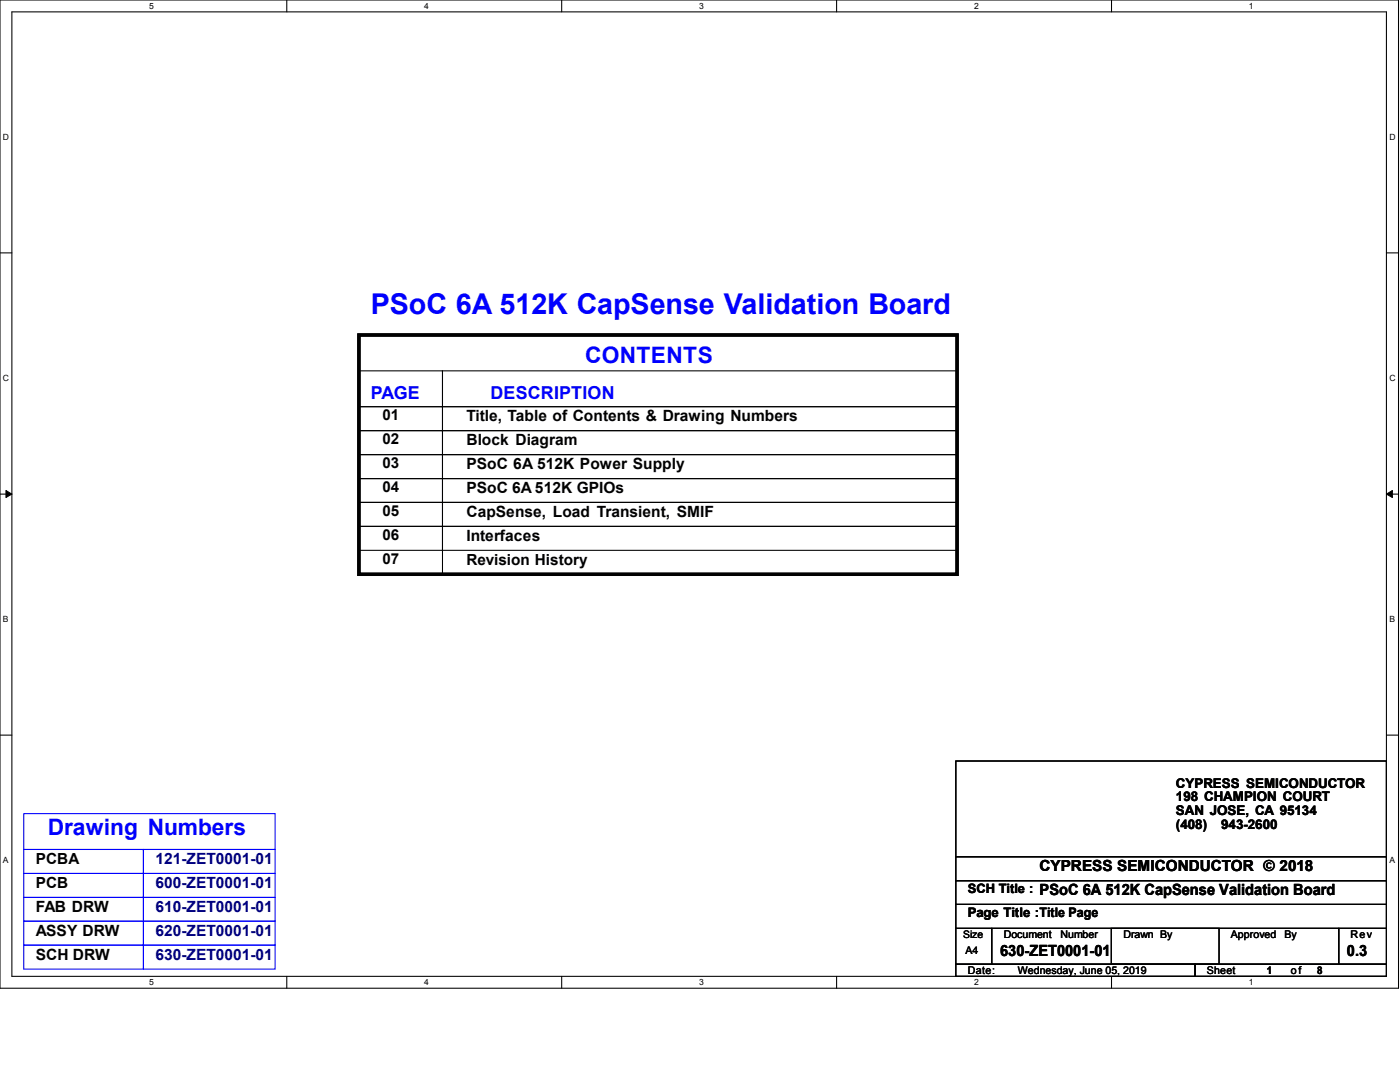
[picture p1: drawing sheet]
<svg xmlns="http://www.w3.org/2000/svg" width="279mm" height="216mm" viewBox="0 0 279 216" stroke-linecap="round" stroke-linejoin="round" font-family="sans-serif">
<defs><g id="words">
<text font-size="5.7" fill="#00f" x="74" y="62.6">PSoC 6A 512K CapSense Validation Board</text>
<g font-size="4.5" fill="#00f">
<text x="116.8" y="72.5">CONTENTS</text>
<text x="9.5" y="166.6">Drawing Numbers</text>
</g>
<g font-size="3.6" fill="#00f">
<text x="74" y="79.7">PAGE</text>
<text x="97.9" y="79.7">DESCRIPTION</text>
</g>
<g font-size="3.1">
<text x="93.1" y="84">Title, Table of Contents &amp; Drawing Numbers</text>
<text x="93.1" y="88.8">Block Diagram</text>
<text x="93.1" y="93.6">PSoC 6A 512K Power Supply</text>
<text x="93.1" y="98.4">PSoC 6A 512K GPIOs</text>
<text x="93.1" y="103.1">CapSense, Load Transient, SMIF</text>
<text x="93.1" y="107.9">Interfaces</text>
<text x="207.5" y="178.6">PSoC 6A 512K CapSense Validation Board</text>
<text x="7.2" y="181.9">FAB DRW</text>
<text x="7.2" y="186.7">ASSY DRW</text>
<text x="7.2" y="191.5">SCH DRW</text>
<text x="199.6" y="190.8">630-ZET0001-01</text>
<text x="268.8" y="190.8">0.3</text>
</g>
<g font-size="3.1" fill="#000080">
<text x="31" y="172.4">121-ZET0001-01</text>
<text x="31" y="177.2">600-ZET0001-01</text>
<text x="31" y="181.9">610-ZET0001-01</text>
<text x="31" y="191.5">630-ZET0001-01</text>
<text x="31" y="186.7">620-ZET0001-01</text>
</g>
<g font-size="3">
<text x="76.4" y="83.9">01</text>
<text x="76.4" y="88.7">02</text>
<text x="76.4" y="93.5">03</text>
<text x="76.4" y="98.3">04</text>
<text x="76.4" y="103">05</text>
<text x="76.4" y="107.8">06</text>
<text x="76.4" y="112.6">07</text>
<text x="93.1" y="112.6">Revision History</text>
<text x="7.2" y="172.3">PCBA</text>
<text x="207.5" y="173.8">CYPRESS SEMICONDUCTOR © 2018</text>
<text x="7.2" y="177.1">PCB</text>
</g>
<g font-size="2.7">
<text x="234.7" y="157.1">CYPRESS SEMICONDUCTOR</text>
<text x="234.7" y="159.9">198 CHAMPION COURT</text>
<text x="234.7" y="162.6">SAN JOSE, CA 95134</text>
<text x="234.7" y="165.4">(408)</text>
<text x="243.7" y="165.4">943-2600</text>
</g>
<g font-size="2.6">
<text x="193.1" y="178.1">SCH Title :</text>
<text x="193.1" y="182.9">Page Title :Title Page</text>
</g>
<g font-size="2.1">
<text x="192.2" y="187.2">Size</text>
<text x="192.7" y="190.3">A4</text>
<text x="200.3" y="187.2">Document</text>
<text x="211.7" y="187.2">Number</text>
<text x="224.2" y="187.2">Drawn By</text>
<text x="245.7" y="187.2">Approved</text>
<text x="256.3" y="187.2">By</text>
<text x="269.5" y="187.2">Rev</text>
<text x="193.1" y="194.4">Date:</text>
<text x="203.2" y="194.4">Wednesday, June 05, 2019</text>
<text x="240.9" y="194.4">Sheet</text>
<text x="252.8" y="194.4">1</text>
<text x="257.6" y="194.4">of</text>
<text x="262.8" y="194.4">8</text>
</g>
<g font-size="1.7">
<text x="29.8" y="1.8">5</text>
<text x="84.7" y="1.8">4</text>
<text x="139.5" y="1.8">3</text>
<text x="194.4" y="1.8">2</text>
<text x="249.3" y="1.8">1</text>
<text x=".6" y="27.9">D</text>
<text x="277.3" y="27.9">D</text>
<text x=".6" y="76">C</text>
<text x="277.3" y="76">C</text>
<text x=".6" y="124.2">B</text>
<text x="277.3" y="124.2">B</text>
<text x=".6" y="172.3">A</text>
<text x="277.3" y="172.3">A</text>
<text x="29.8" y="196.6">5</text>
<text x="84.7" y="196.6">4</text>
<text x="139.5" y="196.6">3</text>
<text x="194.4" y="196.6">2</text>
<text x="249.3" y="196.6">1</text>
</g>
</g></defs>
<path d="M0 0h279.1v197.2h-279.1zM2.4 2.4h274.3v192.4h-274.3z" fill="none" stroke="#000" stroke-width=".21"/>
<g fill="#fff">
<path d="M29.8 .3h.9v1.9h-.9z"/>
<path d="M29.8 195.1h.9v1.9h-.9z"/>
</g>
<path d="M57.2 0v2.4M57.2 194.8v2.4" fill="none" stroke="#000" stroke-width=".21"/>
<g fill="#fff">
<path d="M84.7 .3h.9v1.9h-.9z"/>
<path d="M84.7 195.1h.9v1.9h-.9z"/>
</g>
<path d="M112.1 0v2.4M112.1 194.8v2.4" fill="none" stroke="#000" stroke-width=".21"/>
<g fill="#fff">
<path d="M139.5 .3h1v1.9h-1z"/>
<path d="M139.5 195.1h1v1.9h-1z"/>
</g>
<path d="M167 0v2.4M167 194.8v2.4" fill="none" stroke="#000" stroke-width=".21"/>
<g fill="#fff">
<path d="M194.4 .3h.9v1.9h-.9z"/>
<path d="M194.4 195.1h.9v1.9h-.9z"/>
</g>
<path d="M221.8 0v2.4M221.8 194.8v2.4" fill="none" stroke="#000" stroke-width=".21"/>
<g fill="#fff">
<path d="M249.3 .3h.9v1.9h-.9z"/>
<path d="M249.3 195.1h.9v1.9h-.9z"/>
<path d="M.6 26.4h1.2v1.9h-1.2z"/>
<path d="M277.3 26.4h1.2v1.9h-1.2z"/>
<path d="M.6 74.5h1.2v1.9h-1.2z"/>
<path d="M277.3 74.5h1.2v1.9h-1.2z"/>
</g>
<path d="M0 50.5h2.4M276.7 50.5h2.4" fill="none" stroke="#000" stroke-width=".21"/>
<g fill="#fff">
<path d="M.6 122.6h1.1v1.9h-1.1z"/>
<path d="M277.3 122.6h1.1v1.9h-1.1z"/>
</g>
<path d="M0 98.6h2.4M276.7 98.6h2.4" fill="none" stroke="#000" stroke-width=".21"/>
<path d="M1.2 97.9l1.2 .7-1.2 .7zM276.7 98.6l1.2-.7v1.4z" fill="#000"/>
<path d="M1.2 97.9l1.2 .7-1.2 .7zM276.7 98.6l1.2-.7v1.4z" fill="none" stroke="#000" stroke-width=".2"/>
<g fill="#fff">
<path d="M.6 170.7h1.1v1.9h-1.1z"/>
<path d="M277.3 170.7h1.1v1.9h-1.1z"/>
</g>
<g fill="none" stroke="#000" stroke-width=".21">
<path d="M71.6 74h16.7v7.2h-16.7zM88.3 74h102.7v7.2h-102.7zM71.6 81.2h16.7v4.7h-16.7zM71.6 85.9h16.7v4.8h-16.7zM71.6 90.7h16.7v4.8h-16.7zM71.6 95.5h16.7v4.7h-16.7zM88.3 81.2h102.7v4.7h-102.7zM88.3 85.9h102.7v4.8h-102.7zM88.3 90.7h102.7v4.8h-102.7zM88.3 95.5h102.7v4.7h-102.7zM71.6 100.2h16.7v4.8h-16.7zM71.6 105h16.7v4.8h-16.7z"/>
<path d="M88.3 100.2h102.7v4.8h-102.7zM88.3 105h102.7v4.8h-102.7zM88.3 114.6h.1M88.3 109.8v4.8M0 146.7h2.4M190.8 151.8h85.9v19.1h-85.9zM276.7 146.7h2.4M190.8 170.9h85.9v4.8h-85.9zM190.8 175.7h85.9v4.8h-85.9zM190.8 185.3h7.1v7.1h-7.1zM190.8 192.4h47.7v2.4h-47.7zM190.8 180.5h85.9v4.8h-85.9z"/>
<path d="M197.9 185.3h69.3v7.1h-69.3zM221.8 185.3h21.5v7.1h-21.5zM238.5 192.4h38.2v2.4h-38.2zM267.2 185.3h9.5v7.1h-9.5z"/>
</g>
<path d="M71.6 66.8h119.4v47.8h-119.4z" fill="none" stroke="#000" stroke-width=".68"/>
<path d="M4.7 169.5h23.9v4.8h-23.9zM4.7 174.3h23.9v4.8h-23.9zM4.7 179.1h23.9v4.7h-23.9zM4.7 162.3h50.2v7.2h-50.2zM28.6 169.5h26.3v4.8h-26.3zM28.6 174.3h26.3v4.8h-26.3zM28.6 179.1h26.3v4.7h-26.3zM4.7 183.8h23.9v4.8h-23.9zM4.7 188.6h23.9v4.8h-23.9zM28.6 188.6h26.3v4.8h-26.3zM28.6 183.8h26.3v4.8h-26.3z" fill="none" stroke="#00f" stroke-width=".21"/>
<use href="#words"/>
</svg>
